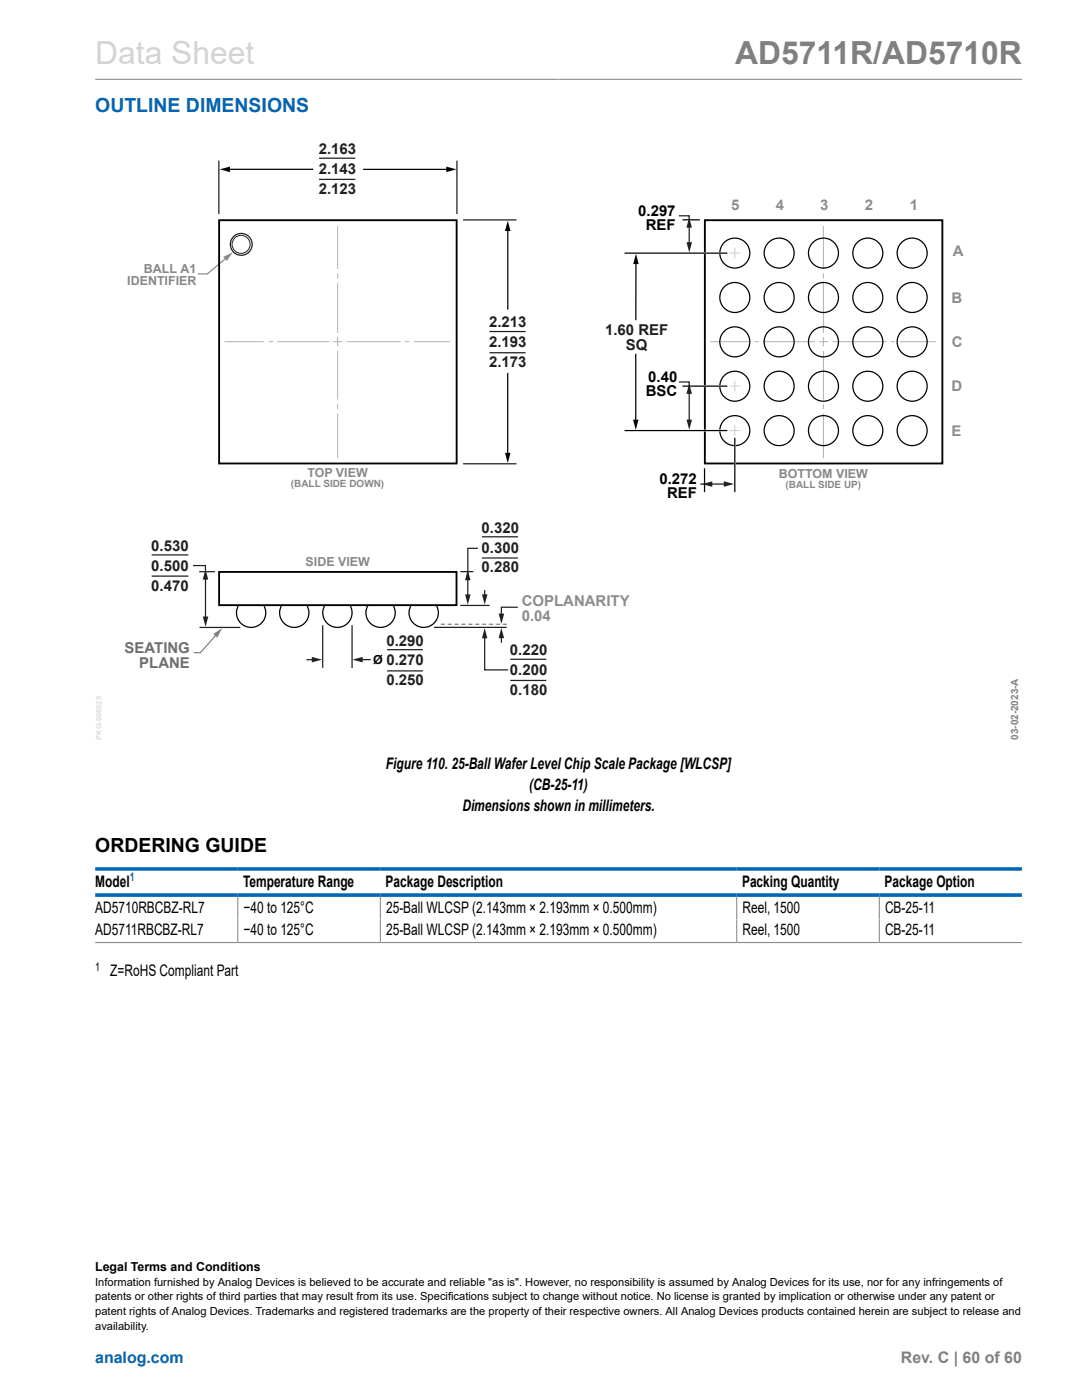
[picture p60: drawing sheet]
<svg xmlns="http://www.w3.org/2000/svg" width="216mm" height="279mm" viewBox="0 0 216 279" stroke-linecap="round" stroke-linejoin="round" font-family="sans-serif">
<defs><g id="words">
<text font-size="6.3" fill="#d3d3d3" x="19" y="12.7">Data Sheet</text>
<text font-size="6.3" fill="#808080" x="146.7" y="12.7">AD5711R/AD5710R</text>
<text font-size="3.9" fill="#0067b8" x="19" y="22.3">OUTLINE DIMENSIONS</text>
<text font-size="3.9" x="19" y="170.1">ORDERING GUIDE</text>
<g font-size="3.2">
<text x="77" y="153.5">Figure 110. 25-Ball Wafer Level Chip Scale Package [WLCSP]</text>
<text x="92.3" y="161.9">Dimensions shown in millimeters.</text>
<text x="105.6" y="157.7">(CB-25-11)</text>
<text x="19" y="176.9">Model</text>
<text x="48.5" y="176.9">Temperature Range</text>
<text x="77" y="176.9">Package Description</text>
<text x="148.1" y="176.9">Packing Quantity</text>
<text x="176.5" y="176.9">Package Option</text>
<text x="19" y="182.2">AD5710RBCBZ-RL7</text>
<text x="48.6" y="182.2">−40 to 125°C</text>
<text x="77" y="182.2">25-Ball WLCSP (2.143mm × 2.193mm × 0.500mm)</text>
<text x="148.2" y="182.2">Reel, 1500</text>
<text x="176.6" y="182.2">CB-25-11</text>
<text x="19" y="186.7">AD5711RBCBZ-RL7</text>
<text x="48.6" y="186.7">−40 to 125°C</text>
<text x="77" y="186.7">25-Ball WLCSP (2.143mm × 2.193mm × 0.500mm)</text>
<text x="148.2" y="186.7">Reel, 1500</text>
<text x="176.6" y="186.7">CB-25-11</text>
<text x="22" y="194.8">Z=RoHS Compliant Part</text>
</g>
<text font-size="3.2" fill="#0067b8" x="19" y="272">analog.com</text>
<text font-size="3.2" fill="#808080" x="179.8" y="272">Rev. C | 60 of 60</text>
<g font-size="3" fill="#221e1f">
<text x="63.6" y="30.7">2.163</text>
<text x="63.6" y="34.7">2.143</text>
<text x="63.6" y="38.7">2.123</text>
<text x="97.6" y="65.3">2.213</text>
<text x="97.6" y="69.3">2.193</text>
<text x="120.7" y="66.8">1.60 REF</text>
<text x="124.9" y="69.8">SQ</text>
<text x="97.6" y="73.3">2.173</text>
<text x="96.1" y="106.3">0.320</text>
<text x="30.2" y="109.9">0.530</text>
<text x="30.2" y="113.9">0.500</text>
<text x="96.1" y="110.3">0.300</text>
<text x="30.2" y="117.9">0.470</text>
<text x="96.1" y="114.2">0.280</text>
<text x="77.1" y="128.8">0.290</text>
<text x="101.8" y="130.7">0.220</text>
<text x="77.1" y="136.8">0.250</text>
<text x="77.1" y="132.8">0.270</text>
<text x="101.8" y="134.7">0.200</text>
<text x="101.8" y="138.7">0.180</text>
</g>
<g font-size="3">
<text x="127.4" y="43.2">0.297</text>
<text x="128.9" y="45.9">REF</text>
<text x="129.4" y="76.2">0.40</text>
<text x="128.9" y="79">BSC</text>
<text x="131.6" y="96.7">0.272</text>
<text x="133.1" y="99.4">REF</text>
</g>
<g font-size="3" fill="#8c8c8c">
<text x="104.1" y="121">COPLANARITY</text>
<text x="104.1" y="124">0.04</text>
</g>
<g font-size="3" fill="#6e6e6e">
<text x="24.9" y="130.3">SEATING</text>
<text x="27.8" y="133.3">PLANE</text>
</g>
<g font-size="2.9" fill="#8c8c8c">
<text x="145.9" y="41.9">5</text>
<text x="154.8" y="41.9">4</text>
<text x="163.6" y="41.8">3</text>
<text x="172.5" y="41.9">2</text>
<text x="181.6" y="41.9">1</text>
<text x="190.1" y="51.1">A</text>
<text x="189.8" y="60.5">B</text>
<text x="189.9" y="69.3">C</text>
<text x="189.9" y="78.1">D</text>
<text x="189.9" y="86.9">E</text>
</g>
<g font-size="2.5" fill="#878787">
<text x="25.4" y="56.9">IDENTIFIER</text>
<text x="28.7" y="54.5">BALL A1</text>
</g>
<g font-size="2.5" fill="#888">
<text x="61.3" y="95.2">TOP VIEW</text>
<text x="155.4" y="95.4">BOTTOM VIEW</text>
<text x="61" y="113">SIDE VIEW</text>
</g>
<g font-size="2.5">
<text x="74.5" y="132.6">Ø</text>
<text x="19" y="253.6">Legal Terms and Conditions</text>
</g>
<text font-size="2.4" fill="#0067b8" x="25.9" y="175.9">1</text>
<text font-size="2.4" x="19" y="193.8">1</text>
<g font-size="2.2">
<text x="19" y="256.6">Information furnished by Analog Devices is believed to be accurate and reliable &quot;as is&quot;. However, no responsibility is assumed by Analog Devices for its use, nor for any infringements of</text>
<text x="19" y="262.5">patent rights of Analog Devices. Trademarks and registered trademarks are the property of their respective owners. All Analog Devices products contained herein are subject to release and</text>
<text x="19" y="259.5">patents or other rights of third parties that may result from its use. Specifications subject to change without notice. No license is granted by implication or otherwise under any patent or</text>
<text x="19" y="265.4">availability.</text>
</g>
<g font-size="2" fill="#888">
<text x="58" y="97.1">(BALL SIDE DOWN)</text>
<text x="156.7" y="97.4">(BALL SIDE UP)</text>
</g>
<text font-size="2" fill="#828282" x="203.1" y="147.7" transform="rotate(-90 203.1 147.7)">03-02-2023-A</text>
</g></defs>
<path d="M19 15.8h184.9" fill="none" stroke="#808080" stroke-width=".2"/>
<path d="M45.2 51.4l-3.9 3.3h-1.8" fill="none" stroke="#8c8c8c" stroke-width=".25"/>
<path d="M44.5 51.3l2-.9-1.3 1.7z" fill="#8c8c8c"/>
<circle cx="48.1" cy="48.8" r="2.18" fill="none" stroke="#221e1f" stroke-width=".25"/>
<circle cx="48.1" cy="48.8" r="1.8" fill="none" stroke="#221e1f" stroke-width=".2"/>
<path d="M43.2 126.6l-3.2 3.6h-1.3" fill="none" stroke="#808285" stroke-width=".25"/>
<path d="M42.5 126.5l1.8-1.1-.9 1.9z" fill="#808285"/>
<path d="M43.7 32.1v10.6M63.7 31.6h7.2M63.7 35.8h7.2M91.2 32.1v10.6M30.3 110.7h7.3M30.3 115h7.3" fill="none" stroke="#221e1f" stroke-width=".25"/>
<path d="M72.5 33.8h16.9" fill="none" stroke="#020202" stroke-width=".25"/>
<path d="M89 33.2l2.1 .6-2.1 .5z" fill="#020202"/>
<path d="M45.5 33.8h17" fill="none" stroke="#020202" stroke-width=".25"/>
<path d="M43.8 33.8l2.1-.6v1.1z" fill="#020202"/>
<path d="M92.4 43.9h10.7M97.7 66.2h7.2M97.7 70.4h7.2M92.4 92.6h10.7" fill="none" stroke="#221e1f" stroke-width=".25"/>
<path d="M101.3 74.4v16.4" fill="none" stroke="#020202" stroke-width=".25"/>
<path d="M100.8 90.4h1.1l-.6 2z" fill="#020202"/>
<path d="M101.3 45.7v16.1" fill="none" stroke="#020202" stroke-width=".25"/>
<path d="M101.3 44.1l.6 2h-1.1z" fill="#020202"/>
<path d="M38.5 112.9h2.5v2.5M39.7 114.1h3.2M41 115.3v8.1M39.8 125.2h8.1" fill="none" stroke="#231f20" stroke-width=".25"/>
<g fill="#231f20">
<path d="M41 113.6l.5 2.1h-1z"/>
<path d="M40.5 123h1.1l-.6 2.1z"/>
</g>
<path d="M93.3 115.4v3.6M95.4 109.4h-2.1l.1 6.2" fill="none" stroke="#231f20" stroke-width=".25"/>
<g fill="#231f20">
<path d="M93.3 113.8l.6 2h-1.1z"/>
<path d="M92.8 118.6h1.1l-.6 2.1z"/>
</g>
<g fill="none" stroke="#b2b2b2" stroke-width=".2">
<path d="M67.4 45.2v8.4M67.4 54.6v.9M67.4 56.5v9.9M44.9 68.2h7.7M53.7 68.2h.7M55.4 68.2h10.2M66.6 68.2h1.6M67.4 67.4v1.6M67.4 70.1v9.5M69.3 68.2h10.6M80.9 68.2h.7M82.7 68.2h7"/>
<path d="M67.4 80.7v.8M67.4 82.6v8.7"/>
</g>
<path d="M96.2 107.1h7.1M96.2 111.4h7.1M77.2 129.7h7.2M77.2 133.9h7.2M101.8 131.6h7.2M101.8 135.8h7.2" fill="none" stroke="#221e1f" stroke-width=".25"/>
<path d="M126.9 52.3v11.6" fill="none" stroke="#020202" stroke-width=".25"/>
<path d="M126.9 50.7l.5 2h-1.1z" fill="#020202"/>
<path d="M126.9 70.6v13.5" fill="none" stroke="#020202" stroke-width=".25"/>
<path d="M126.3 83.8h1.1l-.5 2z" fill="#020202"/>
<path d="M91.8 114.1h2.6M86.6 125.2h14.5M91.8 120.8h5.9" fill="none" stroke="#221e1f" stroke-width=".25"/>
<path d="M87.9 124.6h13.6" fill="none" stroke="#7d7d7d" stroke-width=".25" stroke-dasharray="0 0 .7 .5" stroke-linecap="butt"/>
<path d="M100 127v1.1" fill="none" stroke="#231f20" stroke-width=".25"/>
<path d="M100 125.3l.6 2.1h-1.1z" fill="#231f20"/>
<path d="M103.3 121.2h-3.3v1.6" fill="none" stroke="#231f20" stroke-width=".25"/>
<path d="M99.5 122.5h1.1l-.5 2z" fill="#231f20"/>
<path d="M96.7 117.9v1.1" fill="none" stroke="#231f20" stroke-width=".25"/>
<path d="M96.2 118.6h1.1l-.6 2.1z" fill="#231f20"/>
<path d="M96.7 127v6.7h4.7" fill="none" stroke="#231f20" stroke-width=".25"/>
<path d="M96.7 125.3l.6 2.1h-1.1z" fill="#231f20"/>
<path d="M61.3 131.7h1.3M64.4 124.9v8.3M70.3 124.9v8.3" fill="none" stroke="#231f20" stroke-width=".25"/>
<path d="M62.2 131.1l2.1 .5-2.1 .6z" fill="#231f20"/>
<path d="M72 131.6h1.9" fill="none" stroke="#231f20" stroke-width=".25"/>
<path d="M70.3 131.6l2.1-.5v1.1z" fill="#231f20"/>
<path d="M43.7 43.9h47.4v48.6h-47.4zM140.6 43.9h47.4v48.6h-47.4zM43.7 114.1h47.4v6.7h-47.4z" fill="none" stroke="#000" stroke-width=".37"/>
<g fill="none" stroke="#b2b2b2" stroke-width=".2">
<path d="M164.3 45.2v8.4M164.3 54.6v.9M164.3 56.5v9.9M141.8 68.2h7.7M150.6 68.2h.7M152.3 68.2h10.2M163.5 68.2h1.6M164.3 67.4v1.6M164.3 70.1v9.5M166.2 68.2h10.6M177.8 68.2h.7M179.6 68.2h7.1"/>
<path d="M164.3 80.7v.8M164.3 82.6v8.7"/>
</g>
<g fill="none" stroke="#000" stroke-width=".25">
<path d="M124.6 50.5h20.5M136.2 43.9h3.5M136.2 77.1h8.9M124.6 85.9h20.5M140.6 93.5v4.7M146.6 87.4v10.8M47.7 120.7a2.92 2.92 0 0 0 2.4 4.5 2.92 2.92 0 0 0 2.5-4.5M56.3 120.7a2.92 2.92 0 0 0 2.4 4.5 2.92 2.92 0 0 0 2.5-4.5M64.9 120.7a2.92 2.92 0 0 0 2.4 4.5 2.92 2.92 0 0 0 2.5-4.5M73.5 120.7a2.92 2.92 0 0 0 2.4 4.5 2.92 2.92 0 0 0 2.5-4.5M82.1 120.7a2.92 2.92 0 0 0 2.4 4.5 2.92 2.92 0 0 0 2.5-4.5"/>
<circle cx="146.6" cy="50.5" r="2.99"/>
<circle cx="146.6" cy="59.4" r="2.99"/>
<circle cx="155.5" cy="50.5" r="2.99"/>
<circle cx="155.5" cy="59.4" r="2.99"/>
<circle cx="164.3" cy="50.5" r="2.99"/>
<circle cx="164.3" cy="59.4" r="2.99"/>
<circle cx="173.2" cy="50.5" r="2.99"/>
<circle cx="173.2" cy="59.4" r="2.99"/>
<circle cx="182" cy="50.5" r="2.99"/>
<circle cx="182" cy="59.4" r="2.99"/>
<circle cx="146.6" cy="68.2" r="2.99"/>
<circle cx="146.6" cy="77.1" r="2.99"/>
<circle cx="155.5" cy="68.2" r="2.99"/>
<circle cx="155.5" cy="77.1" r="2.99"/>
<circle cx="164.3" cy="68.2" r="2.99"/>
<circle cx="164.3" cy="77.1" r="2.99"/>
<circle cx="173.2" cy="68.2" r="2.99"/>
<circle cx="173.2" cy="77.1" r="2.99"/>
<circle cx="182" cy="68.2" r="2.99"/>
<circle cx="182" cy="77.1" r="2.99"/>
<circle cx="146.6" cy="85.9" r="2.99"/>
<circle cx="155.5" cy="85.9" r="2.99"/>
<circle cx="164.3" cy="85.9" r="2.99"/>
<circle cx="173.2" cy="85.9" r="2.99"/>
<circle cx="182" cy="85.9" r="2.99"/>
</g>
<path d="M145.7 50.5h1.9M146.6 49.6v1.9M145.7 77.1h1.9M146.6 76.1v1.9M145.7 85.9h1.9M146.6 85v1.9" fill="none" stroke="#cccccb" stroke-width=".2"/>
<path d="M139 50.5h5.3M139 77.1h5.3M139 85.9h5.3M146.6 88.2v5.3" fill="none" stroke="#fff" stroke-width=".37"/>
<path d="M135.5 76.2h2v2.2M137.5 78.2v5.9" fill="none" stroke="#231f20" stroke-width=".25"/>
<g fill="#231f20">
<path d="M137.5 76.5l.6 2.1h-1.1z"/>
<path d="M137 83.7h1.1l-.6 2.1z"/>
</g>
<path d="M139.8 96.6h2.1M141.7 96.6h3.1" fill="none" stroke="#231f20" stroke-width=".25"/>
<g fill="#231f20">
<path d="M140.1 96.6l2-.5v1.1z"/>
<path d="M144.4 96l2.1 .6-2.1 .5z"/>
</g>
<path d="M135.5 43.1h2v2.1M137.5 45.1v3.6" fill="none" stroke="#231f20" stroke-width=".25"/>
<g fill="#231f20">
<path d="M137.5 43.4l.6 2h-1.1z"/>
<path d="M137 48.3h1.1l-.6 2.1z"/>
</g>
<path d="M19 173.4h184.9M19 178.6h184.9" fill="none" stroke="#0067b8" stroke-width=".71"/>
<path d="M47.4 179v9M75.9 179v9M147 179v9M175.5 179v9M19 188.1h184.9" fill="none" stroke="#808080" stroke-width=".2"/>
<use href="#words"/>
</svg>
